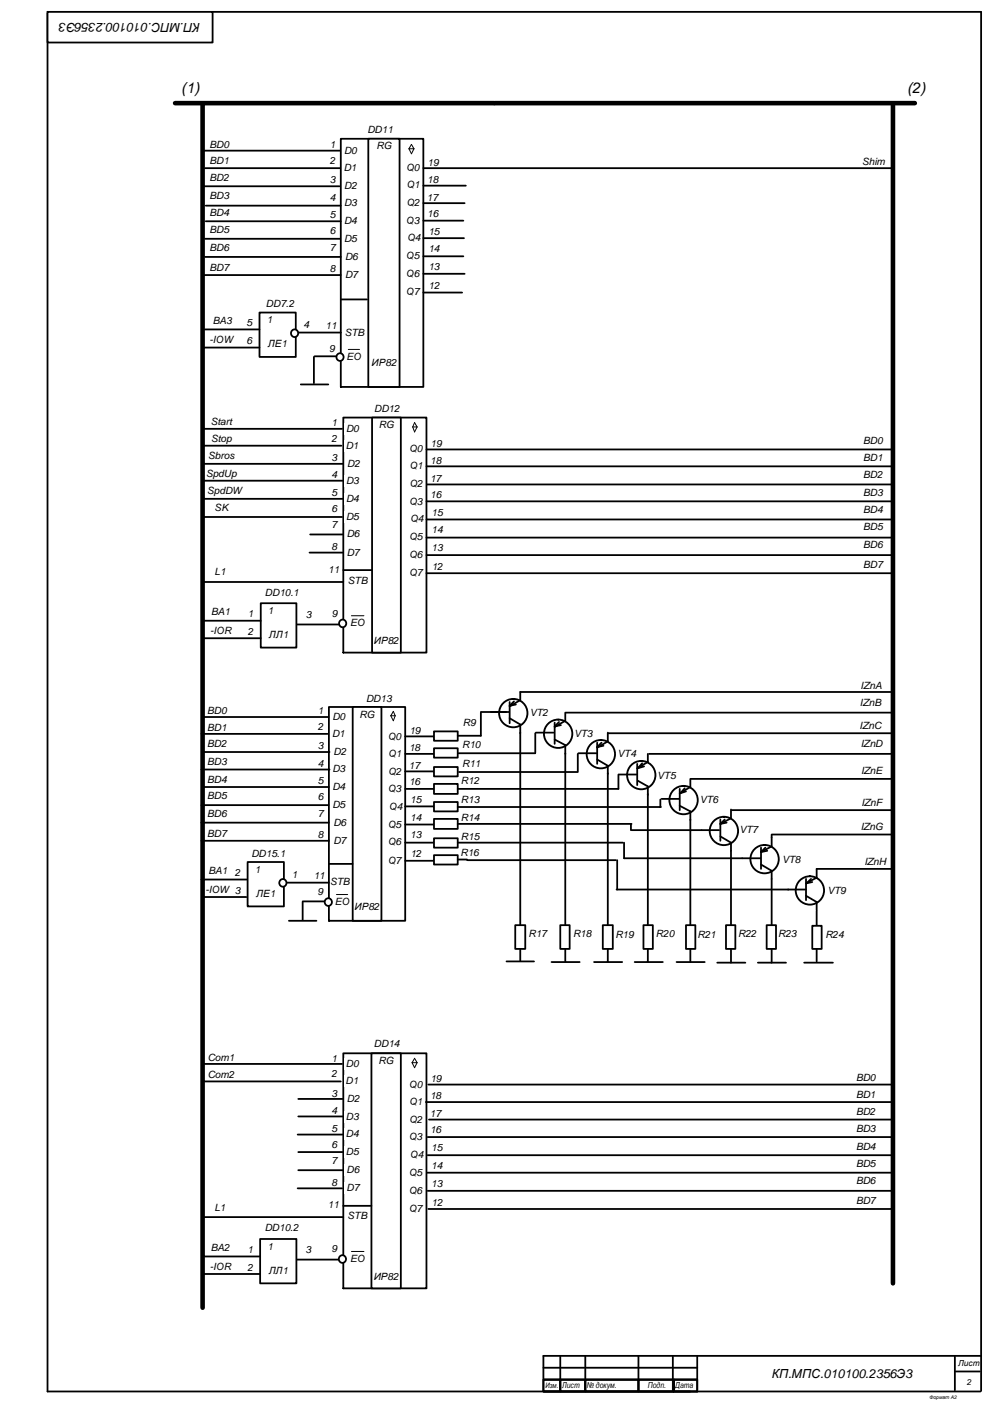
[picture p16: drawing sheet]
<svg xmlns="http://www.w3.org/2000/svg" width="420mm" height="594mm" viewBox="0 0 420 594" stroke-linecap="round" stroke-linejoin="round" font-family="sans-serif">
<defs><g id="words">
<g font-size="6.3">
<text x="76.6" y="39.5">(1)</text>
<text x="383.9" y="39.5">(2)</text>
</g>
<g font-size="5.3">
<text x="84.7" y="9.9" transform="rotate(-180 84.7 9.9)">КП.МПС.010100.2356Э3</text>
<text x="326.5" y="583.3">КП.МПС.010100.2356Э3</text>
</g>
<g font-size="4.2">
<text x="155.5" y="56.2">DD11</text>
<text x="88.7" y="62.4">BD0</text>
<text x="139.5" y="62.8">1</text>
<text x="145.6" y="65.1">D0</text>
<text x="159.4" y="63.3">RG</text>
<text x="88.7" y="69.6">BD1</text>
<text x="139.5" y="69.4">2</text>
<text x="180.9" y="70.1">19</text>
<text x="364.8" y="69.8">Shim</text>
<text x="88.7" y="76.6">BD2</text>
<text x="139.5" y="77.6">3</text>
<text x="145.5" y="72.4">D1</text>
<text x="171.8" y="72.5">Q0</text>
<text x="180.8" y="77.3">18</text>
<text x="145.6" y="79.9">D2</text>
<text x="171.9" y="79.8">Q1</text>
<text x="88.7" y="84.1">BD3</text>
<text x="139.5" y="84.9">4</text>
<text x="145.6" y="87.3">D3</text>
<text x="171.9" y="87.3">Q2</text>
<text x="180.7" y="84.9">17</text>
<text x="88.7" y="91.6">BD4</text>
<text x="139.5" y="92.4">5</text>
<text x="145.6" y="94.8">D4</text>
<text x="171.8" y="94.6">Q3</text>
<text x="180.8" y="91.8">16</text>
<text x="88.7" y="98.6">BD5</text>
<text x="139.5" y="99.2">6</text>
<text x="181.3" y="99.3">15</text>
<text x="88.7" y="106.1">BD6</text>
<text x="139.5" y="106.1">7</text>
<text x="145.6" y="102.4">D5</text>
<text x="172.3" y="102.1">Q4</text>
<text x="181.3" y="106.8">14</text>
<text x="146" y="109.9">D6</text>
<text x="171.8" y="109.8">Q5</text>
<text x="88.7" y="114.6">BD7</text>
<text x="139.5" y="115.3">8</text>
<text x="146" y="117.6">D7</text>
<text x="171.8" y="117.3">Q6</text>
<text x="181.3" y="114.3">13</text>
<text x="171.8" y="125">Q7</text>
<text x="181.4" y="122.3">12</text>
<text x="112.5" y="130.1">DD7.2</text>
<text x="90" y="137.3">BA3</text>
<text x="112.8" y="136.8">1</text>
<text x="104.4" y="138.1">5</text>
<text x="128.4" y="138.8">4</text>
<text x="137.7" y="139.4">11</text>
<text x="145.9" y="142.1">STB</text>
<text x="88.6" y="145">-IOW</text>
<text x="104.4" y="145.6">6</text>
<text x="113.4" y="147">ЛЕ1</text>
<text x="139.3" y="148.9">9</text>
<text x="146.6" y="152.4">EO</text>
<text x="157.3" y="154.7">ИР82</text>
<text x="89.2" y="180">Start</text>
<text x="158.3" y="174.2">DD12</text>
<text x="140.3" y="180.3">1</text>
<text x="146.4" y="182.7">D0</text>
<text x="160.3" y="181.3">RG</text>
<text x="89.3" y="187.3">Stop</text>
<text x="140.3" y="187">2</text>
<text x="146.3" y="190">D1</text>
<text x="173.1" y="191.4">Q0</text>
<text x="182.2" y="189">19</text>
<text x="365.2" y="188">BD0</text>
<text x="88.1" y="194.3">Sbros</text>
<text x="140.3" y="195.1">3</text>
<text x="146.9" y="197.5">D2</text>
<text x="182.1" y="196.2">18</text>
<text x="365.2" y="195.3">BD1</text>
<text x="87.2" y="201.8">SpdUp</text>
<text x="140.3" y="202.5">4</text>
<text x="173.2" y="198.7">Q1</text>
<text x="182" y="203.8">17</text>
<text x="365.2" y="202.3">BD2</text>
<text x="87.7" y="209.3">SpdDW</text>
<text x="140.3" y="210">5</text>
<text x="146.4" y="204.8">D3</text>
<text x="173.2" y="206.2">Q2</text>
<text x="365.2" y="209.8">BD3</text>
<text x="146.4" y="212.3">D4</text>
<text x="173.1" y="213.6">Q3</text>
<text x="182.1" y="210.7">16</text>
<text x="90.8" y="216.3">SK</text>
<text x="140.3" y="216.7">6</text>
<text x="146.4" y="220">D5</text>
<text x="173.6" y="221.1">Q4</text>
<text x="182.6" y="218.2">15</text>
<text x="365.2" y="217.3">BD4</text>
<text x="140.3" y="223.7">7</text>
<text x="146.7" y="227.5">D6</text>
<text x="182.6" y="225.7">14</text>
<text x="365.2" y="224.3">BD5</text>
<text x="140.3" y="232.8">8</text>
<text x="173.1" y="228.7">Q5</text>
<text x="182.6" y="233.2">13</text>
<text x="365.2" y="231.8">BD6</text>
<text x="146.7" y="235.2">D7</text>
<text x="173.1" y="236.2">Q6</text>
<text x="90.8" y="243.5">L1</text>
<text x="138.8" y="242.5">11</text>
<text x="173.1" y="243.9">Q7</text>
<text x="182.7" y="241.2">12</text>
<text x="365.2" y="240.3">BD7</text>
<text x="147.2" y="247">STB</text>
<text x="112.1" y="252.2">DD10.1</text>
<text x="89.4" y="260.4">BA1</text>
<text x="104.8" y="261.3">1</text>
<text x="113.3" y="260">1</text>
<text x="129.3" y="261.5">3</text>
<text x="140.3" y="261">9</text>
<text x="88.9" y="268.5">-IOR</text>
<text x="104.8" y="268.8">2</text>
<text x="148.2" y="265.2">EO</text>
<text x="113.8" y="270.1">ЛЛ1</text>
<text x="158.2" y="272.7">ИР82</text>
<text x="364.1" y="291.5">IZnA</text>
<text x="154.9" y="297.1">DD13</text>
<text x="363.8" y="299">IZnB</text>
<text x="87.7" y="302">BD0</text>
<text x="134.5" y="302.3">1</text>
<text x="140.6" y="304.7">D0</text>
<text x="152.1" y="303.8">RG</text>
<text x="224.1" y="302.9">VT2</text>
<text x="87.7" y="309.3">BD1</text>
<text x="134.5" y="309">2</text>
<text x="173.2" y="310.7">19</text>
<text x="195.9" y="307.5">R9</text>
<text x="242.9" y="311.8">VT3</text>
<text x="363.7" y="308.5">IZnC</text>
<text x="87.7" y="316.3">BD2</text>
<text x="134.5" y="317.1">3</text>
<text x="140.5" y="312">D1</text>
<text x="164.1" y="313">Q0</text>
<text x="173.1" y="317.8">18</text>
<text x="195.5" y="316.7">R10</text>
<text x="364.2" y="316">IZnD</text>
<text x="87.7" y="323.8">BD3</text>
<text x="141.1" y="319.5">D2</text>
<text x="164.2" y="320.3">Q1</text>
<text x="261.3" y="320.4">VT4</text>
<text x="134.5" y="324.5">4</text>
<text x="140.6" y="326.9">D3</text>
<text x="164.2" y="327.8">Q2</text>
<text x="173" y="325.5">17</text>
<text x="195.6" y="324.7">R11</text>
<text x="278.1" y="329.8">VT5</text>
<text x="364.3" y="327.5">IZnE</text>
<text x="87.7" y="331.3">BD4</text>
<text x="134.5" y="332">5</text>
<text x="140.6" y="334.4">D4</text>
<text x="164.1" y="335.2">Q3</text>
<text x="173.1" y="332.3">16</text>
<text x="195" y="332">R12</text>
<text x="87.7" y="338.3">BD5</text>
<text x="134.5" y="338.8">6</text>
<text x="173.6" y="339.8">15</text>
<text x="195.1" y="340">R13</text>
<text x="296.1" y="339.8">VT6</text>
<text x="364.5" y="341.2">IZnF</text>
<text x="87.7" y="345.8">BD6</text>
<text x="134.5" y="345.7">7</text>
<text x="140.6" y="342">D5</text>
<text x="164.6" y="342.7">Q4</text>
<text x="173.6" y="347.5">14</text>
<text x="195" y="347.4">R14</text>
<text x="141" y="349.5">D6</text>
<text x="164.1" y="350.3">Q5</text>
<text x="312.9" y="352.8">VT7</text>
<text x="364.2" y="351.3">IZnG</text>
<text x="87.7" y="354.3">BD7</text>
<text x="134.5" y="354.8">8</text>
<text x="141" y="357.2">D7</text>
<text x="164.1" y="357.8">Q6</text>
<text x="173.6" y="354.8">13</text>
<text x="195.1" y="355.5">R15</text>
<text x="106.4" y="362.7">DD15.1</text>
<text x="164.1" y="365.5">Q7</text>
<text x="173.7" y="362.8">12</text>
<text x="194.9" y="362.5">R16</text>
<text x="330.9" y="365.3">VT8</text>
<text x="88.2" y="369.9">BA1</text>
<text x="99.4" y="370.8">2</text>
<text x="107.9" y="369.5">1</text>
<text x="123.4" y="371.5">1</text>
<text x="365.7" y="366.3">IZnH</text>
<text x="86.9" y="377.8">-IOW 3</text>
<text x="132.8" y="372.1">11</text>
<text x="139.7" y="374.8">STB</text>
<text x="108.4" y="379.6">ЛЕ1</text>
<text x="134.4" y="379">9</text>
<text x="141.6" y="383.1">EO</text>
<text x="350.1" y="378.3">VT9</text>
<text x="150" y="385.1">ИР82</text>
<text x="223.6" y="396.5">R17</text>
<text x="242.5" y="396.8">R18</text>
<text x="260.4" y="397">R19</text>
<text x="277.5" y="396.8">R20</text>
<text x="295.1" y="396.9">R21</text>
<text x="312.4" y="396.7">R22</text>
<text x="329.3" y="396.8">R23</text>
<text x="349.2" y="396.9">R24</text>
<text x="158.2" y="443.2">DD14</text>
<text x="87.9" y="449">Com1</text>
<text x="140.2" y="449.3">1</text>
<text x="146.3" y="451.7">D0</text>
<text x="160.2" y="450.3">RG</text>
<text x="87.9" y="456.3">Com2</text>
<text x="140.2" y="456">2</text>
<text x="146.2" y="459">D1</text>
<text x="173" y="460.4">Q0</text>
<text x="182.1" y="458.1">19</text>
<text x="362.2" y="457.5">BD0</text>
<text x="140.2" y="464.1">3</text>
<text x="146.8" y="466.5">D2</text>
<text x="173.1" y="467.7">Q1</text>
<text x="182" y="465.2">18</text>
<text x="362.2" y="464.8">BD1</text>
<text x="140.2" y="471.5">4</text>
<text x="146.3" y="473.9">D3</text>
<text x="181.9" y="472.9">17</text>
<text x="362.2" y="471.8">BD2</text>
<text x="140.2" y="479">5</text>
<text x="173.1" y="475.2">Q2</text>
<text x="182" y="479.7">16</text>
<text x="362.2" y="479.3">BD3</text>
<text x="140.2" y="485.8">6</text>
<text x="146.3" y="481.4">D4</text>
<text x="173" y="482.6">Q3</text>
<text x="146.3" y="489">D5</text>
<text x="173.5" y="490.1">Q4</text>
<text x="182.5" y="487.2">15</text>
<text x="362.2" y="486.8">BD4</text>
<text x="140.2" y="492.7">7</text>
<text x="146.6" y="496.5">D6</text>
<text x="173" y="497.7">Q5</text>
<text x="182.5" y="494.7">14</text>
<text x="362.2" y="493.8">BD5</text>
<text x="140.2" y="501.8">8</text>
<text x="182.5" y="502.2">13</text>
<text x="362.2" y="501.3">BD6</text>
<text x="146.6" y="504.2">D7</text>
<text x="173" y="505.2">Q6</text>
<text x="362.2" y="509.8">BD7</text>
<text x="90.7" y="512.5">L1</text>
<text x="138.7" y="511.5">11</text>
<text x="173" y="512.9">Q7</text>
<text x="182.6" y="510.2">12</text>
<text x="112" y="521.2">DD10.2</text>
<text x="147.1" y="516">STB</text>
<text x="89.3" y="529.5">BA2</text>
<text x="104.7" y="530.3">1</text>
<text x="113.2" y="529">1</text>
<text x="129.2" y="530.5">3</text>
<text x="140.2" y="530">9</text>
<text x="88.8" y="537.5">-IOR</text>
<text x="104.7" y="537.8">2</text>
<text x="113.7" y="539.2">ЛЛ1</text>
<text x="148.1" y="534.2">EO</text>
<text x="158.1" y="541.7">ИР82</text>
</g>
<g font-size="3.5">
<text x="405.4" y="578">Лист</text>
<text x="237.8" y="587.6">Лист</text>
<text x="248.2" y="587.5">№ докум.</text>
<text x="274.1" y="587.5">Подп.</text>
<text x="285.7" y="587.5">Дата</text>
<text x="409" y="586.1">2</text>
</g>
<text font-size="3.2" x="230.7" y="587.4">Изм.</text>
<text font-size="2.1" x="393.3" y="592.1">Формат А2</text>
</g></defs>
<path d="M20.1 5.6v583.4h272M20.1 5h395v583.7" fill="none" stroke="#000" stroke-width=".76"/>
<path d="M20.1 5h69.9v13h-69.9z" fill-rule="evenodd" fill="#fff"/>
<path d="M20.1 5h69.9v13h-69.9zM128.1 381.5h11.1" fill="none" stroke="#000" stroke-width=".76"/>
<g fill="#fff">
<path d="M160.3 354h10.1v5h-10.1z" fill-rule="evenodd"/>
<path d="M140 330.7h8.2v4.8h-8.2z" fill-rule="evenodd"/>
<path d="M139.7 308.2h7.4v5.1h-7.4z" fill-rule="evenodd"/>
<path d="M140 300.8h8.2v5.1h-8.2z" fill-rule="evenodd"/>
<path d="M160.3 346.6h10.1v5h-10.1z" fill-rule="evenodd"/>
<path d="M162.7 309.3h7.7v5h-7.7z" fill-rule="evenodd"/>
<path d="M140 338.1h7.1v5.1h-7.1z" fill-rule="evenodd"/>
<path d="M139.2 345.8h8.2v5h-8.2z" fill-rule="evenodd"/>
<path d="M139.2 353.5h8.2v5h-8.2z" fill-rule="evenodd"/>
<path d="M161.9 316.4h8.8v5.1h-8.8z" fill-rule="evenodd"/>
<path d="M162.5 324.1h8.2v5h-8.2z" fill-rule="evenodd"/>
<path d="M160.3 361.7h10.1v5h-10.1z" fill-rule="evenodd"/>
<path d="M160.9 338.9h10v5.1h-10z" fill-rule="evenodd"/>
<path d="M160.3 331.5h10.1v5h-10.1z" fill-rule="evenodd"/>
<path d="M138.9 370.9h10.1v5.1h-10.1z" fill-rule="evenodd"/>
<path d="M140 323.1h7.1v5h-7.1z" fill-rule="evenodd"/>
<path d="M140.5 315.6h10v5.1h-10z" fill-rule="evenodd"/>
<path d="M141 379.4h9.8v5h-9.8z" fill-rule="evenodd"/>
</g>
<path d="M139.2 299.2h32.2v90.5h-32.2z" fill="none" stroke="#000" stroke-width=".76"/>
<path d="M149.2 299.2h12.2v90.5h-12.2z" fill-rule="evenodd" fill="#fff"/>
<g fill="none" stroke="#000" stroke-width=".76">
<path d="M149.2 299.2h12.2v90.5h-12.2zM85.2 310.6h53.4M85.5 303.5h53.4M85.5 318.3h53.9M171.4 319.1h16.2M171.4 311.7h14.1M85.2 325.7h54.2M85.7 333.1h53.5M171.4 326.5h16.2M171.4 333.9h16.2M85.2 340.8h53.7M85.2 348.2h54"/>
<path d="M85.2 355.9h54M171.4 341.3h16.2M171.4 349h16.2M171.4 356.7h16.2M113 373.6h26.2M139.2 365.7h10M171.4 364.3h16.2"/>
</g>
<path d="M142.3 378.6h4.8" fill="none" stroke="#000" stroke-width=".42"/>
<path d="M74.1 43.7h134.9M85.7 43.9v509.6" fill="none" stroke="#000" stroke-width="1.9"/>
<circle cx="138.9" cy="381.8" r="1.58" fill="#fff"/>
<g fill="none" stroke="#000" stroke-width=".76">
<path d="M125.7 264.3h19.6M122.2 389.7h11.7M128.1 381.8v7.7"/>
<circle cx="138.9" cy="381.8" r="1.58"/>
</g>
<g fill="#fff">
<path d="M169.3 232.3h10.1v5h-10.1z" fill-rule="evenodd"/>
<path d="M169.3 224.9h10.1v5h-10.1z" fill-rule="evenodd"/>
<path d="M171.7 187.6h7.7v5h-7.7z" fill-rule="evenodd"/>
<path d="M170.9 195h8.8v5h-8.8z" fill-rule="evenodd"/>
<path d="M171.4 202.4h8.3v5h-8.3z" fill-rule="evenodd"/>
<path d="M169.3 240.2h10.1v5.1h-10.1z" fill-rule="evenodd"/>
<path d="M169.9 217.2h10v5h-10z" fill-rule="evenodd"/>
<path d="M169.3 209.8h10.1v5h-10.1z" fill-rule="evenodd"/>
<path d="M146.6 243.2h9.8v5h-9.8z" fill-rule="evenodd"/>
<path d="M147.4 261.4h10v5h-10z" fill-rule="evenodd"/>
</g>
<path d="M145.3 176.7h35.1v99.5h-35.1z" fill="none" stroke="#000" stroke-width=".76"/>
<path d="M157.4 176.7h12.2v99.5h-12.2z" fill-rule="evenodd" fill="#fff"/>
<path d="M157.4 176.7h12.2v99.5h-12.2zM180.4 197.4h196.6M180.4 190.2h196.6M180.4 219.9h197.2M180.4 212.2h197.2M180.7 205.1h197.4M180.4 227.5h197.7M180.4 234.9h197.2M86 246.3h59.3M145.3 241.3h11.9M180.4 242.6h197.4" fill="none" stroke="#000" stroke-width=".76"/>
<path d="M174.6 180.7l.8-1.8 1.1 1.8M174.6 180.7l.8 2.1 1.1-2.1M174.6 180.7h1.9M148.7 260.6h5.3" fill="none" stroke="#000" stroke-width=".42"/>
<circle cx="144.9" cy="263.8" r="1.58" fill="#fff"/>
<g fill="none" stroke="#000" stroke-width=".76">
<path d="M229.9 578.9h65.1M237.1 574.1v14.6M247.6 573.9v14.5M270.1 573.9v14.5M284.7 573.9v14.5M295 573.9v14.5M404 574.1v14.3M415.1 573.9h-185.2v14.8M229.9 583.9h7.2v5.1h-7.2zM229.9 589h185M230.2 583.9h64.8M237.1 583.9h10.5v5.1h-10.5z"/>
<path d="M247.6 583.9h22.5v5.1h-22.5zM270.1 583.9h15.1v5.1h-15.1zM285 583.9h10v5.1h-10zM404.3 580.5h10.3"/>
<circle cx="144.9" cy="263.8" r="1.58"/>
</g>
<path d="M165.4 302.9l1-1.8 .8 1.8M165.4 302.9l1 2.2 .8-2.2M165.4 302.9h1.8" fill="none" stroke="#000" stroke-width=".42"/>
<path d="M110.3 255.3h15.1v18.8h-15.1z" fill-rule="evenodd" fill="#fff"/>
<path d="M110.3 255.3h15.1v18.8h-15.1zM86 270.1h24.3M86 262.7h24.3" fill="none" stroke="#000" stroke-width=".76"/>
<path d="M104.8 364.9h15.3v18.7h-15.3z" fill-rule="evenodd" fill="#fff"/>
<path d="M85.2 372.3h19.3M85.5 379.7h18.7M104.8 364.9h15.3v18.7h-15.3z" fill="none" stroke="#000" stroke-width=".76"/>
<circle cx="119.6" cy="373.7" r="1.58" fill="#fff"/>
<circle cx="119.6" cy="373.7" r="1.58" fill="none" stroke="#000" stroke-width=".76"/>
<g fill="#fff">
<path d="M145.8 208.5h8.2v5h-8.2z" fill-rule="evenodd"/>
<path d="M145.5 186.3h7.4v5h-7.4z" fill-rule="evenodd"/>
<path d="M145.8 178.9h8.2v5h-8.2z" fill-rule="evenodd"/>
<path d="M145.8 216.2h7.1v5h-7.1z" fill-rule="evenodd"/>
<path d="M146 223.6h9v5h-9z" fill-rule="evenodd"/>
<path d="M146 231.5h9v5h-9z" fill-rule="evenodd"/>
<path d="M145.8 201.1h7.1v5h-7.1z" fill-rule="evenodd"/>
<path d="M146.3 193.7h7.7v5h-7.7z" fill-rule="evenodd"/>
</g>
<path d="M133.1 150.8h11.1M85.7 181.5h59M86 188.6h58.5M86.3 196.3h58.7M86 203.5h59M86 211.1h59M86.3 218.8h58.4M131 233.9h14M131.2 226.2h13.8" fill="none" stroke="#000" stroke-width=".76"/>
<g fill="#fff">
<path d="M168 113.5h10.1v5h-10.1z" fill-rule="evenodd"/>
<path d="M145 91h8.2v5h-8.2z" fill-rule="evenodd"/>
<path d="M144.7 68.8h7.2v4.8h-7.2z" fill-rule="evenodd"/>
<path d="M145 61.4h8.2v5h-8.2z" fill-rule="evenodd"/>
<path d="M168 106.1h10.1v5h-10.1z" fill-rule="evenodd"/>
<path d="M170.4 68.8h7.7v5h-7.7z" fill-rule="evenodd"/>
<path d="M145 98.7h7.1v5h-7.1z" fill-rule="evenodd"/>
<path d="M144.2 106.1h8.2v5h-8.2z" fill-rule="evenodd"/>
<path d="M144.2 113.8h8.2v5h-8.2z" fill-rule="evenodd"/>
<path d="M169.6 75.9h8.7v5.1h-8.7z" fill-rule="evenodd"/>
<path d="M170.1 83.6h8.2v5h-8.2z" fill-rule="evenodd"/>
<path d="M168 121.2h10.1v5h-10.1z" fill-rule="evenodd"/>
<path d="M168.5 98.4h10.1v5.1h-10.1z" fill-rule="evenodd"/>
<path d="M168 90.8h10.1v5h-10.1z" fill-rule="evenodd"/>
<path d="M145.3 138.4h10v5h-10z" fill-rule="evenodd"/>
<path d="M145 83.6h7.1v5h-7.1z" fill-rule="evenodd"/>
<path d="M145 76.2h9.8v5h-9.8z" fill-rule="evenodd"/>
<path d="M145.8 148.7h10v5h-10z" fill-rule="evenodd"/>
</g>
<path d="M144.2 58.7h34.9v105.1h-34.9z" fill="none" stroke="#000" stroke-width=".76"/>
<path d="M155.8 58.7h13.3v105.1h-13.3z" fill-rule="evenodd" fill="#fff"/>
<g fill="none" stroke="#000" stroke-width=".76">
<path d="M155.8 58.7h13.3v105.1h-13.3zM86.3 63.8h57.6M86.8 71.2h57.1M179.1 78.6h18M179.1 71.2h199M87 93.7h57.2M179.1 86h17.5M179.1 93.4h17M86.5 116.4h57.7M86.8 101.1h57.1M86.8 108.7h57.4M179.1 100.8h17.2"/>
<path d="M179.1 108.5h17M179.1 115.9h17.5M144.2 126.7h11.1M179.1 123.8h16.4M117.7 140.8h26.5"/>
</g>
<path d="M147.4 147.9h4.7" fill="none" stroke="#000" stroke-width=".42"/>
<circle cx="143.8" cy="151.1" r="1.58" fill="#fff"/>
<g fill="none" stroke="#000" stroke-width=".76">
<path d="M132.8 151.1v11.1M127.3 162.7h11.6"/>
<circle cx="143.8" cy="151.1" r="1.58"/>
</g>
<path d="M173 63l1.1-1.9 1.1 1.9M173 63l1.1 2.1 1.1-2.1M173 63h2.2" fill="none" stroke="#000" stroke-width=".42"/>
<path d="M109.8 132.3h15.3v18.8h-15.3z" fill-rule="evenodd" fill="#fff"/>
<path d="M86.5 139.4h23.3M109.8 132.3h15.3v18.8h-15.3zM85.7 147.1h24.1" fill="none" stroke="#000" stroke-width=".76"/>
<circle cx="124.6" cy="141" r="1.58" fill="#fff"/>
<g fill="none" stroke="#000" stroke-width=".76">
<path d="M86.3 78.8h57.4M87 87h57.2M215.6 297.1v9M217.5 296.9l-1.9 1.8 2.7-.5M220.1 292.9v3.4l-4.5 2.7M207.7 301.4h7.7M215.6 304l4.5 2.7v3.7"/>
<circle cx="124.6" cy="141" r="1.58"/>
</g>
<circle cx="217.2" cy="301.8" r="6" fill="none" stroke="#000" stroke-width=".79"/>
<path d="M183.6 309.6h10.1v3.9h-10.1z" fill-rule="evenodd" fill="#fff"/>
<path d="M220.1 292.9h158M183.6 309.6h10.1v3.9h-10.1zM203.5 301.6v9.8M203.5 301.4h10.5M226.5 310.4v8.2M226.7 310.1h7.5M234.7 305.9v9M234.7 313l4.5 2.4v3.7M236.5 305.6l-1.8 1.8 2.6-.5M239.2 301.6v3.5l-4.5 2.6M239.4 301.6h138.4" fill="none" stroke="#000" stroke-width=".76"/>
<path d="M377.8 44.5v498.7" fill="none" stroke="#000" stroke-width="1.9"/>
<circle cx="236.2" cy="310.6" r="6" fill="none" stroke="#000" stroke-width=".79"/>
<path d="M183.6 316.7h10.1v4h-10.1z" fill-rule="evenodd" fill="#fff"/>
<path d="M183.6 316.7h10.1v4h-10.1z" fill="none" stroke="#000" stroke-width=".76"/>
<path d="M183.6 324.6h10.1v4h-10.1z" fill-rule="evenodd" fill="#fff"/>
<path d="M183.6 324.6h10.1v4h-10.1z" fill="none" stroke="#000" stroke-width=".76"/>
<path d="M183.6 331.8h10.1v4.2h-10.1z" fill-rule="evenodd" fill="#fff"/>
<path d="M183.6 331.8h10.1v4.2h-10.1z" fill="none" stroke="#000" stroke-width=".76"/>
<path d="M183.6 339.5h10.1v3.9h-10.1z" fill-rule="evenodd" fill="#fff"/>
<path d="M183.6 339.5h10.1v3.9h-10.1z" fill="none" stroke="#000" stroke-width=".76"/>
<path d="M183.6 346.6h10.1v4.2h-10.1z" fill-rule="evenodd" fill="#fff"/>
<path d="M183.6 346.6h10.1v4.2h-10.1z" fill="none" stroke="#000" stroke-width=".76"/>
<path d="M183.6 354.8h10.1v4h-10.1z" fill-rule="evenodd" fill="#fff"/>
<path d="M183.6 354.8h10.1v4h-10.1z" fill="none" stroke="#000" stroke-width=".76"/>
<path d="M183.6 361.9h10.1v4h-10.1z" fill-rule="evenodd" fill="#fff"/>
<g fill="none" stroke="#000" stroke-width=".76">
<path d="M193.7 311.4h9.8M193.9 318.8h32.6M220.1 310.1v96.6M239.2 318.8v88.1M244.5 319.1v7.4M244.7 318.8h7.7M252.7 314.3v9M254.5 314.3l-1.8 1.9 2.6-.6M257.2 310.1v3.7l-4.5 2.6M257.4 310.4h120.7M274.1 319.1v3.4l-4.5 2.7M274.6 319.1h102.7"/>
<path d="M194.2 326.8h50.3M252.7 321.5l4.5 2.6v82.8M261.7 327.8v6.1h-68M261.9 327.8h7.4M269.6 323.3v9M269.9 330.5l4.2 2.3v74.1M271.7 323.1l-1.8 2.1 2.6-.8M279.4 338.4v3.2M279.9 338.1h7.4M287.6 333.9v9M289.7 333.6l-1.8 2.2 2.3-.8M292.1 329.7v3.4l-4.5 2.7"/>
<path d="M292.4 329.7h84.9M193.7 341.6h86M193.7 348.7h73.5M193.7 356.7h69.8M264.1 356.7v6.6h57.6M267 348.7v2.7M267.2 351.4h37.1M287.6 341l4.5 2.4v63.8M304.8 346.9v9M304.8 354l4.5 2.7v50.8M306.7 346.9l-1.9 1.8M307.4 348.2l-2.6 .5"/>
<path d="M309.3 342.6v3.7l-4.5 2.4M309.6 342.9h68.2M322 358.8v9M323.8 358.8l-1.8 1.8M326.5 354.5v3.7l-4.5 2.4M326.5 353.2h51.6M183.6 361.9h10.1v4h-10.1zM193.7 363.8h3.9M197.6 364.1h63M260.9 376.5h79.9M261.1 364.1v12.4M322 365.9l4.5 2.7v38.9"/>
<path d="M324.6 360.1l-2.6 .5M341 379.1l4.5 2.7v3.4M341 372v9M343.2 372l-1.9 1.9 2.4-.6M345.5 367.8v3.7l-4.5 2.4M345.5 385.5v21.4M214.3 406.9h11.7M233.4 407.2h11.9"/>
</g>
<g fill="none" stroke="#000" stroke-width=".79">
<circle cx="254.2" cy="319.2" r="6"/>
<circle cx="271.3" cy="328.1" r="6"/>
<circle cx="289.2" cy="338.6" r="6"/>
<circle cx="306.3" cy="351.7" r="6"/>
<circle cx="323.5" cy="363.6" r="6"/>
<circle cx="342.7" cy="376.9" r="6"/>
</g>
<path d="M343.7 391.8h4v9.8h-4z" fill-rule="evenodd" fill="#fff"/>
<path d="M343.7 391.8h4v9.8h-4z" fill="none" stroke="#000" stroke-width=".76"/>
<path d="M272.3 391.6h3.9v10h-3.9z" fill-rule="evenodd" fill="#fff"/>
<path d="M272.3 391.6h3.9v10h-3.9z" fill="none" stroke="#000" stroke-width=".76"/>
<path d="M290.2 391.6h4v10h-4z" fill-rule="evenodd" fill="#fff"/>
<path d="M290.2 391.6h4v10h-4z" fill="none" stroke="#000" stroke-width=".76"/>
<path d="M307.2 391.6h3.9v10h-3.9z" fill-rule="evenodd" fill="#fff"/>
<path d="M307.2 391.6h3.9v10h-3.9z" fill="none" stroke="#000" stroke-width=".76"/>
<path d="M324.4 391.6h3.9v10h-3.9z" fill-rule="evenodd" fill="#fff"/>
<path d="M326.5 353.5v1M324.4 391.6h3.9v10h-3.9zM125.7 533.1h19.6" fill="none" stroke="#000" stroke-width=".76"/>
<g fill="#fff">
<path d="M169.3 501.4h10.1v5h-10.1z" fill-rule="evenodd"/>
<path d="M169.3 494h10.1v5h-10.1z" fill-rule="evenodd"/>
<path d="M171.7 456.7h7.7v5h-7.7z" fill-rule="evenodd"/>
<path d="M170.7 464.1h8.7v4.7h-8.7z" fill-rule="evenodd"/>
<path d="M171.4 471.5h8v5h-8z" fill-rule="evenodd"/>
<path d="M169.3 509.1h10.1v5h-10.1z" fill-rule="evenodd"/>
<path d="M169.9 486.3h10v5h-10z" fill-rule="evenodd"/>
<path d="M169.3 478.9h10.1v5h-10.1z" fill-rule="evenodd"/>
<path d="M146.3 512.2h10.1v5.1h-10.1z" fill-rule="evenodd"/>
<path d="M147.4 530.5h10v5h-10z" fill-rule="evenodd"/>
</g>
<path d="M145.3 445.8h35.1v99.5h-35.1z" fill="none" stroke="#000" stroke-width=".76"/>
<path d="M157.2 445.8h12.4v99.5h-12.4z" fill-rule="evenodd" fill="#fff"/>
<path d="M157.2 445.8h12.4v99.5h-12.4zM181.2 459.1h196.6M180.2 466.5h197.9M181.5 473.9h196.6M180.7 496.4h197.1M181 488.9h196.8M181 481.3h196.6M85.7 515.1h59.6M145.3 510.4h11.9M181 504h196.6M181.2 511.7h196.6" fill="none" stroke="#000" stroke-width=".76"/>
<path d="M174.4 449.8l1-1.9 1.1 1.9M174.4 449.8l1 2.1 1.1-2.1M174.4 449.8h2.1M148.7 529.7h5.3" fill="none" stroke="#000" stroke-width=".42"/>
<circle cx="144.8" cy="532.9" r="1.58" fill="#fff"/>
<circle cx="144.8" cy="532.9" r="1.58" fill="none" stroke="#000" stroke-width=".76"/>
<path d="M110.1 524.4h15.3v18.8h-15.3z" fill-rule="evenodd" fill="#fff"/>
<path d="M85.7 539.2h24.4M85.7 531.8h24.4M110.1 524.4h15.3v18.8h-15.3z" fill="none" stroke="#000" stroke-width=".76"/>
<g fill="#fff">
<path d="M145.5 477.6h8.2v5h-8.2z" fill-rule="evenodd"/>
<path d="M145.5 455.3h7.2v4.8h-7.2z" fill-rule="evenodd"/>
<path d="M145.5 447.9h8.2v5.1h-8.2z" fill-rule="evenodd"/>
<path d="M145.5 485.2h7.4v5.1h-7.4z" fill-rule="evenodd"/>
<path d="M145.8 492.7h9v5h-9z" fill-rule="evenodd"/>
<path d="M145.8 500.3h9v5.1h-9z" fill-rule="evenodd"/>
<path d="M145.5 470.2h7.4v5h-7.4z" fill-rule="evenodd"/>
<path d="M146 462.8h8v5h-8z" fill-rule="evenodd"/>
</g>
<g fill="none" stroke="#000" stroke-width=".76">
<path d="M345.5 367.8h31.8M251.4 407.2h11.9M268.6 407.2h11.9M286.3 407.2h11.9M303.5 407.5h11.9M320.7 407.5h11.9M340.3 407.5h12.1M85.7 450.3h59M86 457.7h58.2M126.2 465.1h18.8M126.2 472.5h18.8M125.9 480.2h19.1"/>
<path d="M126.2 487.6h18.8M126.2 495.3h18.8M125.9 503h18.8"/>
</g>
<path d="M209.3 43.7h177.8" fill="none" stroke="#000" stroke-width="1.9"/>
<path d="M255.1 391.6h4.2v10h-4.2z" fill-rule="evenodd" fill="#fff"/>
<path d="M255.1 391.6h4.2v10h-4.2z" fill="none" stroke="#000" stroke-width=".76"/>
<path d="M237.1 391.6h3.9v10h-3.9z" fill-rule="evenodd" fill="#fff"/>
<path d="M237.1 391.6h3.9v10h-3.9z" fill="none" stroke="#000" stroke-width=".76"/>
<path d="M218 391.6h4.2v10h-4.2z" fill-rule="evenodd" fill="#fff"/>
<path d="M218 391.6h4.2v10h-4.2z" fill="none" stroke="#000" stroke-width=".76"/>
<use href="#words"/>
</svg>
